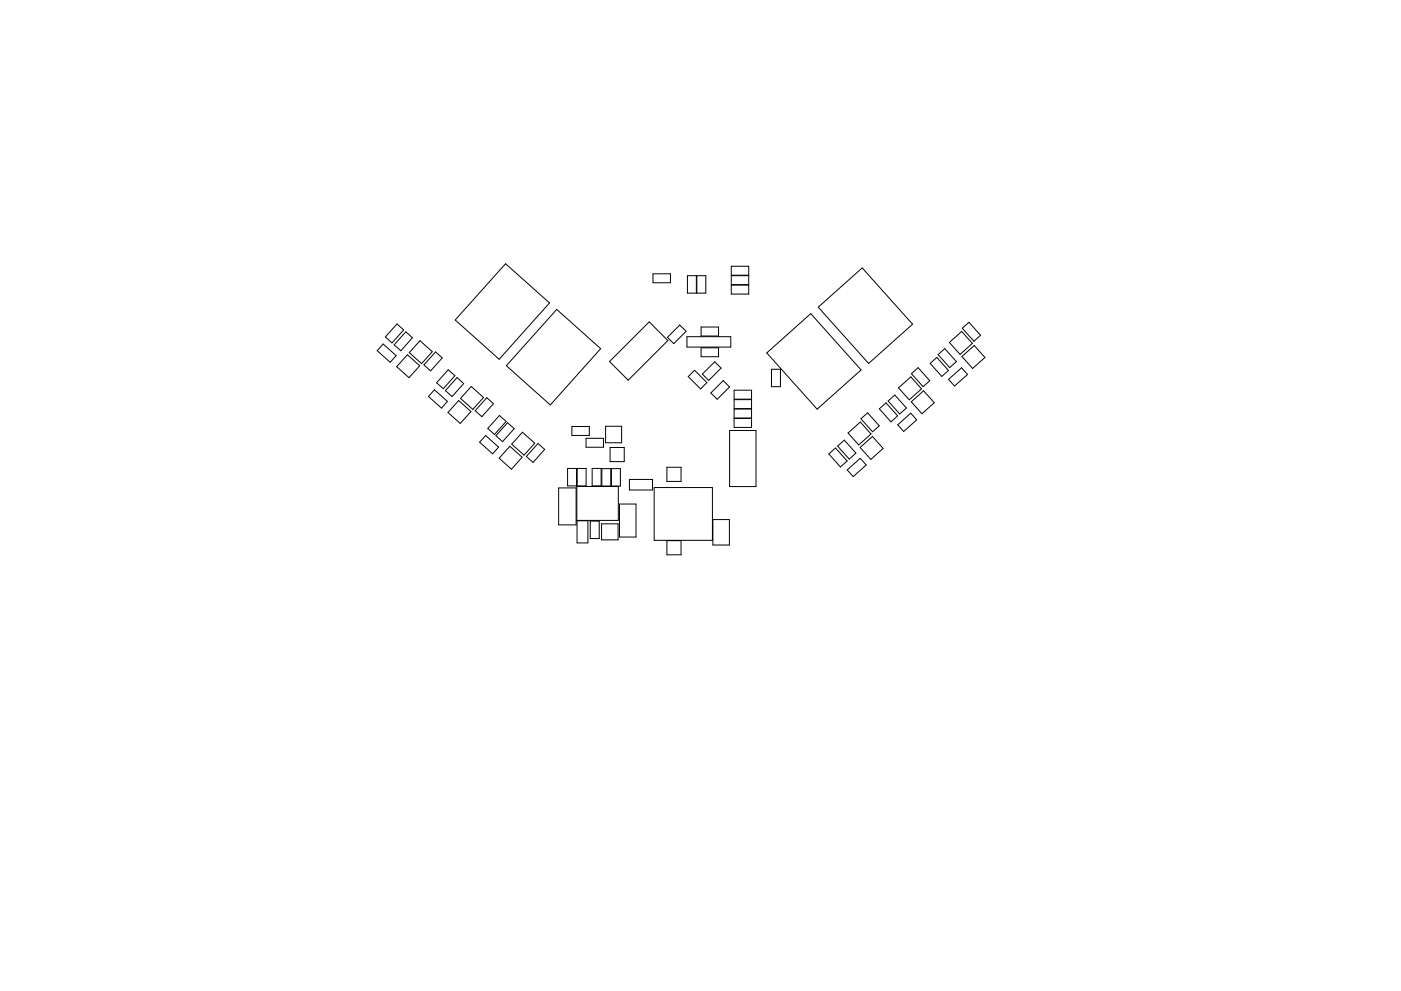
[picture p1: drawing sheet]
<svg xmlns="http://www.w3.org/2000/svg" width="297mm" height="210mm" viewBox="0 0 297 210" stroke-linecap="round" stroke-linejoin="round" font-family="sans-serif">
<g fill="none" stroke="#000" stroke-width=".21">
<path d="M107.2 55.9l9.3 8.4-10.7 11.9-9.3-8.3zM138.4 58.1h3.7v1.9h-3.7zM145.7 58.5h1.9v3.7h-1.9zM147.7 58.5h1.9v3.7h-1.9zM155 56.5h3.7v1.9h-3.7zM155 58.5h3.7v1.9h-3.7zM81.2 73l2.8 2.5-1.3 1.4-2.7-2.5zM84.2 68.7l1.4 1.3-2.5 2.8-1.4-1.3zM86 70.4l1.5 1.3-2.5 2.7-1.4-1.2zM86.4 75.3l2.6 2.3-2.3 2.5-2.6-2.3zM89 72.3l2.7 2.3-2.3 2.6-2.6-2.4zM92.3 74.7l1.5 1.2-2.5 2.8-1.4-1.3z"/>
<path d="M95 78.4l1.5 1.3-2.5 2.8-1.4-1.3zM118 65.6l9.4 8.4-10.7 11.9-9.3-8.3zM129.2 76.7l8.4-8.4 4 3.9-8.4 8.5zM144.1 69l1.4 1.3-2.6 2.6-1.4-1.3zM145.6 71.4h9.3v2.2h-9.3zM147.3 78.6l2.6 2.6-1.4 1.3-2.6-2.6zM148.6 69.4h3.7v1.9h-3.7zM148.6 73.8h3.7v1.9h-3.7zM151.5 76.8l1.4 1.3-2.6 2.6-1.4-1.3zM155 60.5h3.7v1.9h-3.7zM162.6 74.9l9.3-8.4 10.7 12-9.3 8.3zM163.6 78.3h1.9v3.7h-1.9z"/>
<path d="M173.5 65.2l9.3-8.4 10.7 12-9.3 8.3zM193.2 79.3l1.5-1.3 2.4 2.8-1.4 1.2zM197.2 77.1l1.4-1.3 2.5 2.8-1.4 1.3zM198.9 75.2l1.4-1.2 2.5 2.7-1.4 1.3zM201.3 72.7l2.6-2.4 2.3 2.6-2.7 2.3zM203.9 75.6l2.7-2.3 2.2 2.5-2.6 2.4zM204 69.6l1.4-1.2 2.5 2.7-1.4 1.3zM92.1 82.7l2.8 2.5-1.3 1.4-2.8-2.5zM96.9 80.1l1.4 1.3-2.4 2.7-1.5-1.2zM97.2 85l2.7 2.3-2.3 2.5-2.6-2.3zM99.9 82l2.6 2.3-2.2 2.6-2.7-2.4zM103 92.4l2.7 2.5-1.2 1.4-2.8-2.5z"/>
<path d="M103.2 84.4l1.4 1.2-2.4 2.8-1.5-1.3zM105.9 88.2l1.4 1.2-2.5 2.8-1.4-1.3zM107.6 89.7l1.4 1.3-2.4 2.7-1.5-1.3zM108.1 94.7l2.6 2.3-2.3 2.6-2.6-2.4zM110.8 91.7l2.6 2.3-2.3 2.6-2.6-2.4zM114.1 94.1l1.4 1.3-2.5 2.7-1.4-1.3zM120.3 99.4h1.9v3.7h-1.9zM121.2 90.5h3.7v1.9h-3.7zM122.4 99.4h1.9v3.7h-1.9zM124.2 93h3.7v1.9h-3.7zM125.5 99.4h1.9v3.7h-1.9zM127.6 99.4h1.9v3.7h-1.9z"/>
<path d="M128.4 90.4h3.4v3.5h-3.4zM129.4 94.9h3v3h-3zM129.6 99.4h1.9v3.7h-1.9zM141.4 99.1h3v3h-3zM150.7 83.4l2.6-2.6 1.4 1.3-2.6 2.6zM154.7 91.3h5.6v11.9h-5.6zM155.6 82.8h3.7v1.9h-3.7zM155.6 84.8h3.7v1.9h-3.7zM155.6 86.8h3.7v1.9h-3.7zM155.6 88.8h3.7v1.9h-3.7zM175.7 96.3l1.4-1.3 2.5 2.8-1.4 1.3zM177.6 94.6l1.4-1.2 2.5 2.7-1.4 1.3z"/>
<path d="M179.6 99.7l2.8-2.5 1.3 1.5-2.8 2.4zM179.8 91.9l2.6-2.4 2.3 2.6-2.6 2.3zM182.4 94.9l2.6-2.3 2.2 2.5-2.6 2.4zM182.5 88.9l1.5-1.3 2.4 2.7-1.4 1.3zM186.4 86.7l1.4-1.2 2.5 2.7-1.4 1.3zM188.3 85.1l1.4-1.3 2.5 2.8-1.4 1.2zM190.3 90.1l2.8-2.4 1.3 1.4-2.8 2.4zM190.5 82.3l2.6-2.3 2.3 2.5-2.6 2.3zM193.2 85.2l2.6-2.3 2.3 2.5-2.6 2.4zM201.1 80.5l2.8-2.5 1.2 1.4-2.7 2.5zM118.4 103.5h3.7v7.9h-3.7zM122.3 103.2h8.8v7.2h-8.8z"/>
<path d="M122.3 110.5h2.3v4.7h-2.3zM125.1 110.6h1.9v3.7h-1.9zM127.5 111.1h3.5v3.4h-3.5zM131.3 106.9h3.5v7h-3.5zM133.4 101.7h4.9v2.3h-4.9zM138.7 103.4h12.3v11.2h-12.3zM141.4 114.7h3v3h-3zM151.1 110.2h3.5v5.4h-3.5z"/>
</g>
</svg>
